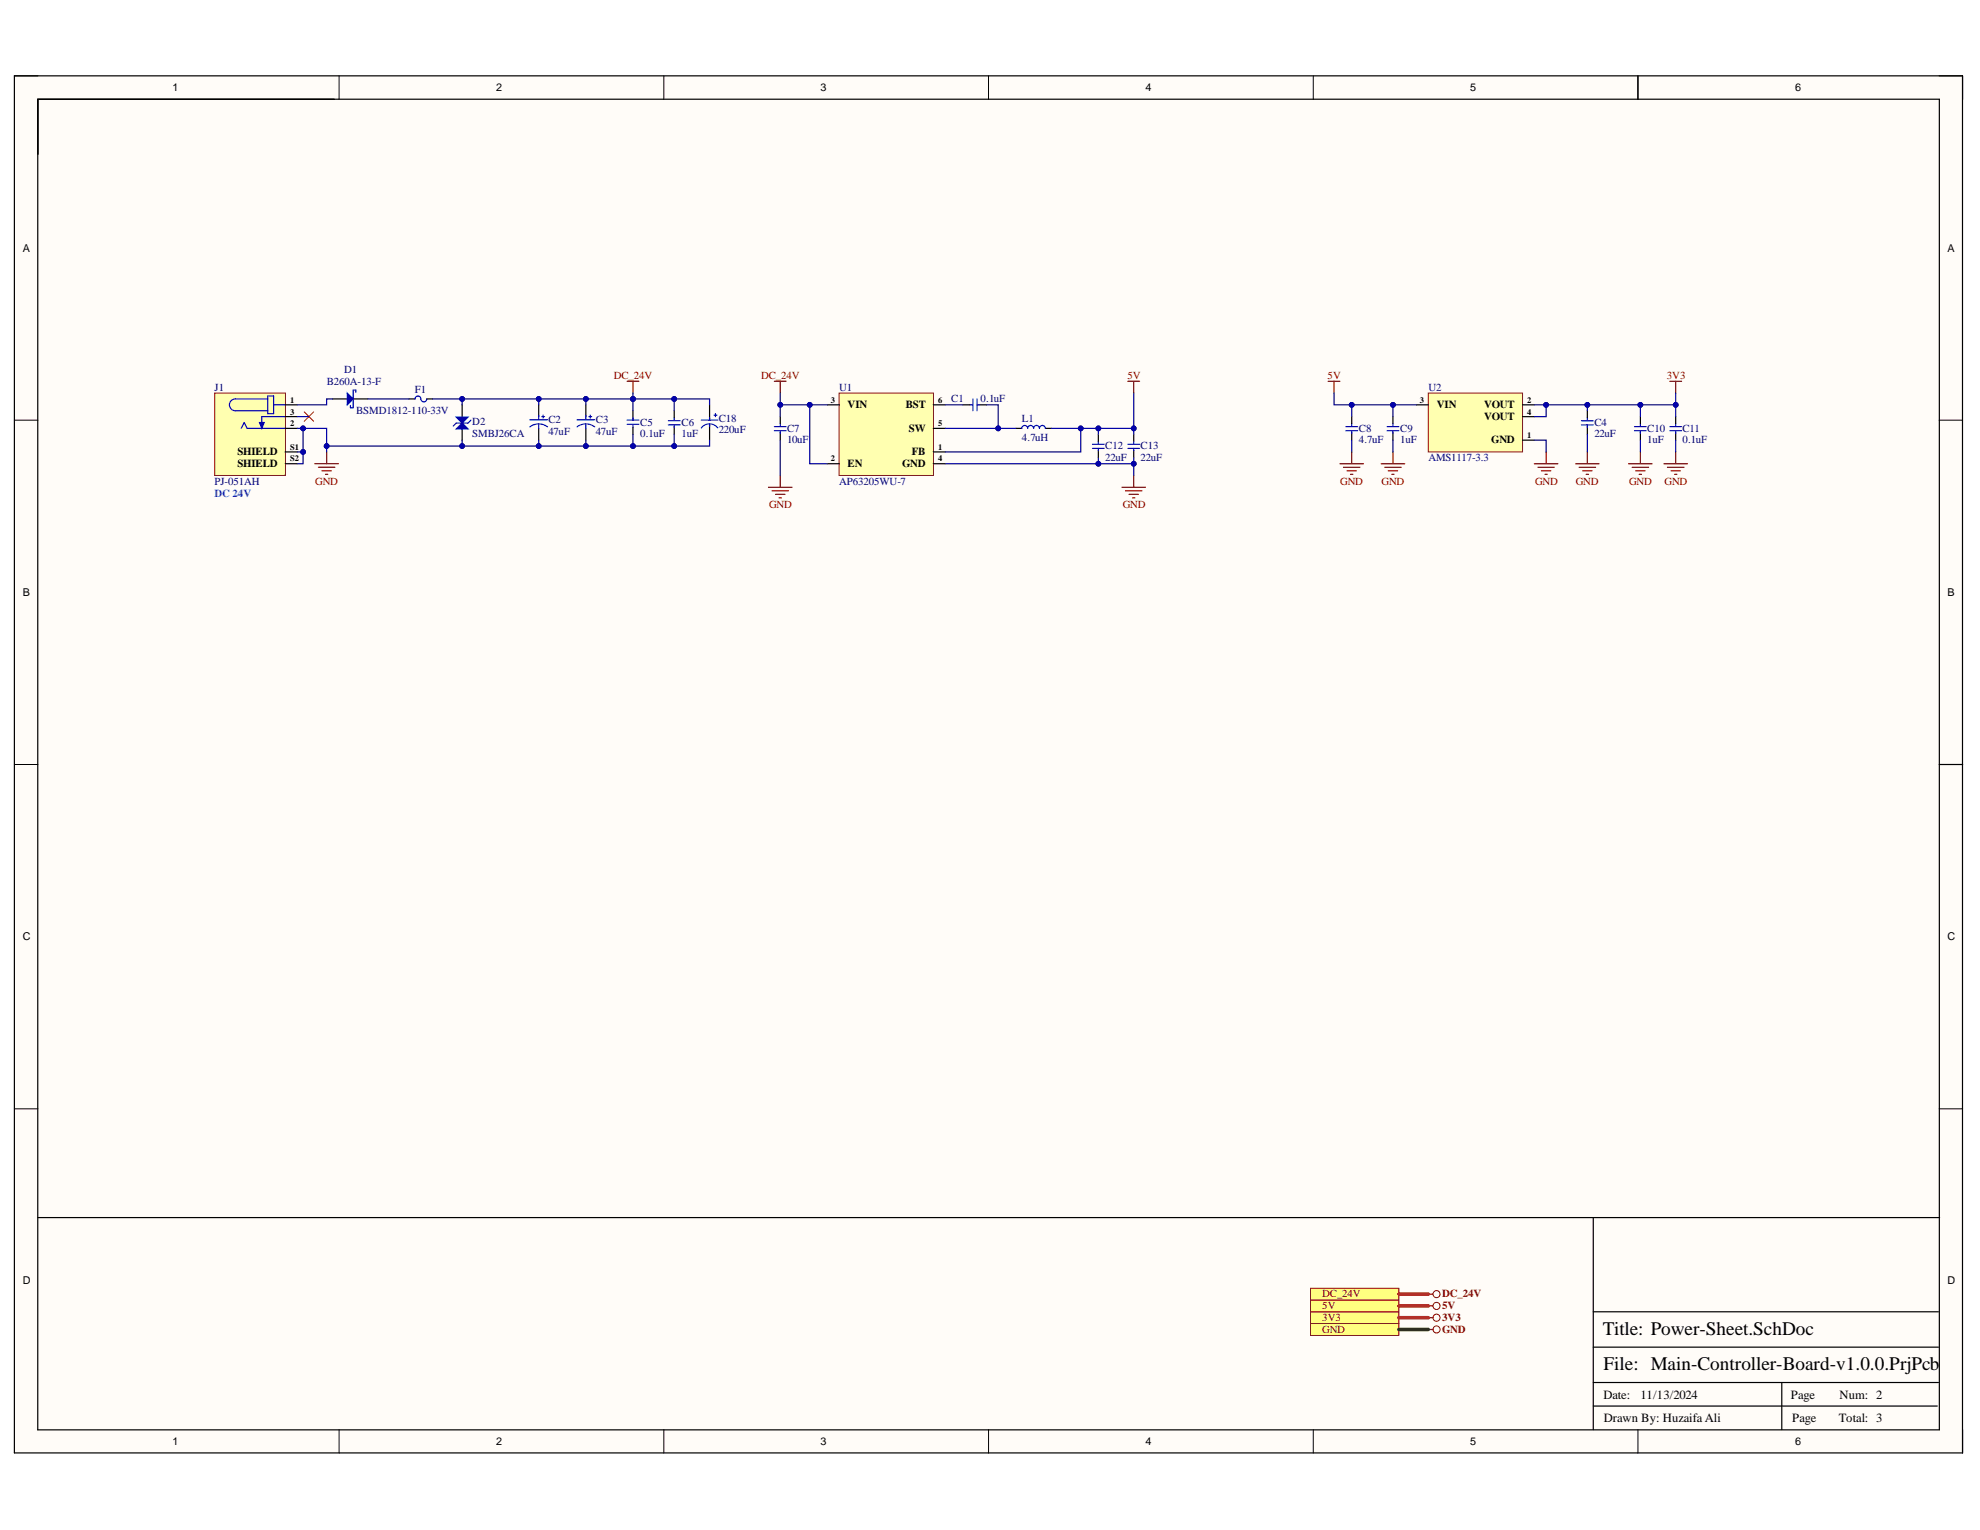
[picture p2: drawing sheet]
<svg xmlns="http://www.w3.org/2000/svg" width="279mm" height="216mm" viewBox="0 0 279 216" stroke-linecap="round" stroke-linejoin="round" font-family="sans-serif">
<defs><g id="words">
<g font-size="2.7">
<text x="226.2" y="188.3">Title: Power-Sheet.SchDoc</text>
<text x="226.3" y="193.3">File: Main-Controller-Board-v1.0.0.PrjPcb</text>
</g>
<g font-size="1.8">
<text x="226.3" y="197.4">Date:</text>
<text x="231.5" y="197.4">11/13/2024</text>
<text x="252.7" y="197.4">Page</text>
<text x="259.6" y="197.4">Num: 2</text>
<text x="226.3" y="200.7">Drawn By: Huzaifa Ali</text>
<text x="252.9" y="200.7">Page</text>
<text x="259.5" y="200.7">Total: 3</text>
</g>
<g font-size="1.5">
<text x="24.4" y="12.9">1</text>
<text x="70" y="12.9">2</text>
<text x="115.8" y="12.9">3</text>
<text x="161.6" y="12.9">4</text>
<text x="207.5" y="12.9">5</text>
<text x="253.3" y="12.9">6</text>
<text x="3.2" y="35.5">A</text>
<text x="274.8" y="35.5">A</text>
<text x="119.6" y="57.6">VIN</text>
<text x="127.8" y="57.6">BST</text>
<text x="202.7" y="57.6">VIN</text>
<text x="209.4" y="57.6">VOUT</text>
<text x="209.4" y="59.3">VOUT</text>
<text x="33.5" y="64.3">SHIELD</text>
<text x="33.5" y="65.9">SHIELD</text>
<text x="119.6" y="65.9">EN</text>
<text x="127.3" y="65.9">GND</text>
<text x="128.2" y="61">SW</text>
<text x="128.6" y="64.3">FB</text>
<text x="210.4" y="62.6">GND</text>
<text x="3.2" y="84.1">B</text>
<text x="274.8" y="84.1">B</text>
<text x="3.2" y="132.7">C</text>
<text x="274.8" y="132.7">C</text>
<text x="3.2" y="181.2">D</text>
<text x="274.8" y="181.2">D</text>
<text x="24.4" y="203.9">1</text>
<text x="70" y="203.9">2</text>
<text x="115.8" y="203.9">3</text>
<text x="161.6" y="203.9">4</text>
<text x="207.5" y="203.9">5</text>
<text x="253.3" y="203.9">6</text>
</g>
<g font-size="1.5" fill="#000080">
<text x="48.5" y="52.6">D1</text>
<text x="30.3" y="55.1">J1</text>
<text x="46.1" y="54.3">B260A-13-F</text>
<text x="50.2" y="58.4">BSMD1812-110-33V</text>
<text x="58.5" y="55.5">F1</text>
<text x="77.4" y="59.7">C2</text>
<text x="84.1" y="59.7">C3</text>
<text x="101.4" y="59.5">C18</text>
<text x="118.4" y="55.1">U1</text>
<text x="134.2" y="56.7">C1</text>
<text x="138.4" y="56.7">0.1uF</text>
<text x="144.2" y="59.6">L1</text>
<text x="201.6" y="55.1">U2</text>
<text x="66.7" y="60">D2</text>
<text x="66.7" y="61.6">SMBJ26CA</text>
<text x="77.4" y="61.4">47uF</text>
<text x="84.1" y="61.4">47uF</text>
<text x="90.3" y="60.1">C5</text>
<text x="90.3" y="61.7">0.1uF</text>
<text x="96.2" y="60.1">C6</text>
<text x="96.2" y="61.7">1uF</text>
<text x="101.4" y="61.1">220uF</text>
<text x="111.1" y="61">C7</text>
<text x="111.1" y="62.6">10uF</text>
<text x="144.2" y="62.2">4.7uH</text>
<text x="156" y="63.4">C12</text>
<text x="156" y="65.1">22uF</text>
<text x="161" y="63.4">C13</text>
<text x="161" y="65.1">22uF</text>
<text x="191.7" y="61">C8</text>
<text x="191.7" y="62.6">4.7uF</text>
<text x="197.6" y="61">C9</text>
<text x="197.6" y="62.6">1uF</text>
<text x="201.6" y="65.1">AMS1117-3.3</text>
<text x="225" y="60.1">C4</text>
<text x="225" y="61.7">22uF</text>
<text x="232.4" y="61">C10</text>
<text x="232.4" y="62.6">1uF</text>
<text x="237.4" y="61">C11</text>
<text x="237.4" y="62.6">0.1uF</text>
<text x="30.3" y="68.4">PJ-051AH</text>
<text x="118.4" y="68.4">AP63205WU-7</text>
</g>
<g font-size="1.5" fill="#800000">
<text x="86.6" y="53.4">DC_24V</text>
<text x="107.4" y="53.4">DC_24V</text>
<text x="159.1" y="53.4">5V</text>
<text x="187.3" y="53.4">5V</text>
<text x="235.2" y="53.4">3V3</text>
<text x="44.5" y="68.4">GND</text>
<text x="108.5" y="71.7">GND</text>
<text x="158.4" y="71.7">GND</text>
<text x="189.1" y="68.4">GND</text>
<text x="195" y="68.4">GND</text>
<text x="216.6" y="68.4">GND</text>
<text x="222.4" y="68.4">GND</text>
<text x="229.9" y="68.4">GND</text>
<text x="234.9" y="68.4">GND</text>
<text x="186.6" y="184.8">5V</text>
<text x="186.6" y="183.1">DC_24V</text>
<text x="203.5" y="184.8">5V</text>
<text x="203.5" y="183.1">DC_24V</text>
<text x="186.6" y="186.5">3V3</text>
<text x="186.6" y="188.1">GND</text>
<text x="203.5" y="186.5">3V3</text>
<text x="203.5" y="188.1">GND</text>
</g>
<text font-size="1.5" fill="#15c" x="30.3" y="70.1">DC 24V</text>
<g font-size="1.2">
<text x="40.9" y="56.8">1</text>
<text x="40.9" y="58.5">3</text>
<text x="117.2" y="56.8">3</text>
<text x="132.4" y="56.8">6</text>
<text x="200.4" y="56.8">3</text>
<text x="215.5" y="56.8">2</text>
<text x="215.5" y="58.5">4</text>
<text x="40.9" y="60.1">2</text>
<text x="40.9" y="63.5">S1</text>
<text x="40.9" y="65.1">S2</text>
<text x="117.2" y="65.1">2</text>
<text x="132.4" y="63.5">1</text>
<text x="132.4" y="65.1">4</text>
<text x="132.4" y="60.1">5</text>
<text x="215.5" y="61.8">1</text>
</g>
</g></defs>
<g fill="#fffcf8">
<path d="M2 10.7h275v194.4h-275z" fill-rule="evenodd"/>
<path d="M5.4 14h268.2v187.7h-268.2z" fill-rule="evenodd"/>
</g>
<g fill="none" stroke="#000" stroke-width=".14">
<path d="M2 10.7h3.4M47.9 10.7v3.3M93.7 10.7v3.3M139.5 10.7v3.3M185.3 10.7v3.3M231.1 10.7v3.3M273.6 10.7h3.4v3.3M2 59.3h3.4M273.6 59.3h3.4M2 107.9h3.4M273.6 107.9h3.4M2 156.5h3.4"/>
<path d="M273.6 156.5h3.4M47.9 201.7v3.4M93.7 201.7v3.4M139.5 201.7v3.4M185.3 201.7v3.4M231.1 201.7v3.4M277 201.7v3.4"/>
</g>
<path d="M2 10.7h274.9v194.3h-274.9zM5.3 14h268.4v187.8h-268.4zM231.1 10.7v3.3M273.7 107.9h3.3M273.7 171.8h-48.9v29.9M224.8 198.4h48.6M224.8 195.1h48.7M224.8 190.1h48.7M224.8 185.1h48.7M251.4 195.1v6.6" fill="none" stroke="#000" stroke-width=".17"/>
<path d="M184.9 185.1h12.5v1.7h-12.5z" fill-rule="evenodd" fill="#ffff80"/>
<g fill="none" stroke="#800000" stroke-width=".14">
<path d="M184.9 185.1h12.5v1.7h-12.5z"/>
<circle cx="202.7" cy="185.9" r=".5"/>
</g>
<path d="M201.5 185.9h.7" fill="none" stroke="#800000" stroke-width=".17"/>
<path d="M184.9 183.5h12.5v1.6h-12.5z" fill-rule="evenodd" fill="#ffff80"/>
<g fill="none" stroke="#800000" stroke-width=".14">
<path d="M184.9 183.5h12.5v1.6h-12.5z"/>
<circle cx="202.7" cy="184.3" r=".5"/>
</g>
<path d="M201.5 184.3h.7" fill="none" stroke="#800000" stroke-width=".17"/>
<path d="M184.9 186.8h12.5v1.6h-12.5z" fill-rule="evenodd" fill="#ffff80"/>
<g fill="none" stroke="#800000" stroke-width=".14">
<path d="M184.9 186.8h12.5v1.6h-12.5z"/>
<circle cx="202.7" cy="187.6" r=".5"/>
</g>
<path d="M201.5 187.6h.7" fill="none" stroke="#800000" stroke-width=".17"/>
<path d="M184.9 181.8h12.5v1.7h-12.5z" fill-rule="evenodd" fill="#ffff80"/>
<g fill="none" stroke="#800000" stroke-width=".14">
<path d="M184.9 181.8h12.5v1.7h-12.5z"/>
<circle cx="202.7" cy="182.6" r=".5"/>
</g>
<path d="M88.5 53.8h1.7M89.3 53.8v1.7M44.4 65.4h3.4M44.9 65.9h2.4M45.4 66.4h1.4M45.9 66.9h.4M46.1 63.8v1.6M201.5 182.6h.7" fill="none" stroke="#800000" stroke-width=".17"/>
<path d="M5.4 171.8h219.4" fill="none" stroke="#000" stroke-width=".17"/>
<path d="M42.9 58.1l1.4 1.4M44.3 58.1l-1.4 1.4" fill="none" stroke="#f00" stroke-width=".14"/>
<path d="M30.3 55.5h10v11.6h-10z" fill-rule="evenodd" fill="#ffffb0"/>
<path d="M30.3 55.5h10v11.6h-10z" fill="none" stroke="#800000" stroke-width=".14"/>
<path d="M33.2 56.3h4.6M33.2 58h4.6M37.8 55.9h.8v2.5h-.8zM38.6 57.1h1.7M40.3 58.8h-3.4v1.6M34 60.4l.5-.8 .4 .8h5.4" fill="none" stroke="#00f" stroke-width=".17"/>
<path d="M36.6 59.6h.7l-.4 .8z" fill="#00f"/>
<g fill="none" stroke="#00f" stroke-width=".17">
<path d="M33.2 56.3a.83 .83 0 0 0-.8 .8 .83 .83 0 0 0 .8 .9M36.6 59.6h.7l-.4 .8zM74.8 59.2h2.5M76 58.6v.6M76 59.8v.6M76.4 58.8h.4M76.6 58.6v.4M81.4 59.2h2.5M82.7 58.6v.6M82.7 59.8v.6M83.1 58.8h.4M83.3 58.6v.4"/>
<path d="M74.8 60.2a2.07 2.07 0 0 1 2.5 0M81.4 60.2a2.07 2.07 0 0 1 2.5 0"/>
</g>
<path d="M40.3 57.1h1.6M40.3 58.8h1.6M76 57.1v1.7M82.7 57.1v1.7M40.3 60.4h1.6M40.3 63.8h1.6M40.3 65.4h1.6M76 60.4v1.7M82.7 60.4v1.7" fill="none" stroke="#000" stroke-width=".17"/>
<path d="M201.5 55.5h13.3v8.3h-13.3z" fill-rule="evenodd" fill="#ffffb0"/>
<path d="M201.5 55.5h13.3v8.3h-13.3z" fill="none" stroke="#800000" stroke-width=".14"/>
<g fill="none" stroke="#000" stroke-width=".17">
<path d="M110.1 58.8v1M135.9 57.1h1M138.1 57.1h1.1M190.7 58.8v1M196.6 58.8v1M199.9 57.1h1.6M214.8 57.1h1.7M214.8 58.8h1.7M231.5 58.8v1M110.1 61v1.1M190.7 61v1.1M196.6 61v1.1"/>
<path d="M214.8 62.1h1.7M231.5 61v1.1"/>
</g>
<g fill="none" stroke="#800000" stroke-width=".17">
<path d="M159.2 53.8h1.6M160 53.8v1.7M187.4 53.8h1.7M188.2 53.8v1.7M235.6 53.8h1.7M236.5 53.8v1.7M108.4 68.8h3.4M108.9 69.3h2.4M109.4 69.8h1.4M109.9 70.3h.4M110.1 67.1v1.7M158.3 68.8h3.3"/>
<path d="M158.8 69.3h2.3M159.3 69.8h1.3M159.8 70.3h.3M160 67.1v1.7M189.1 65.4h3.3M189.6 65.9h2.3M190.1 66.4h1.3M190.6 66.9h.3M190.7 63.8v1.6M194.9 65.4h3.3M195.4 65.9h2.3M195.9 66.4h1.3"/>
<path d="M196.4 66.9h.3M196.6 63.8v1.6M216.5 65.4h3.3M217 65.9h2.3M217.5 66.4h1.3M218 66.9h.3M218.2 63.8v1.6M222.3 65.4h3.4M222.8 65.9h2.4M223.3 66.4h1.4M223.8 66.9h.4M224 63.8v1.6"/>
<path d="M229.8 65.4h3.3M230.3 65.9h2.3M230.8 66.4h1.3M231.3 66.9h.3M231.5 63.8v1.6"/>
</g>
<g fill="none" stroke="#00f" stroke-width=".17">
<path d="M110.1 59.8v.3M136.9 57.1h.3M137.3 56.3v1.7M137.9 57.1h.3M137.9 56.3v1.7M190.7 59.8v.3M196.6 59.8v.3M231.5 59.8v.3M109.3 60.8h1.6M109.3 60.2h1.6M110.1 60.8v.3M189.9 60.8h1.7"/>
<path d="M189.9 60.2h1.7M190.7 60.8v.3M195.7 60.8h1.7M195.7 60.2h1.7M196.6 60.8v.3M230.6 60.8h1.7M230.6 60.2h1.7M231.5 60.8v.3"/>
</g>
<path d="M118.4 55.5h13.3v11.6h-13.3z" fill-rule="evenodd" fill="#ffffb0"/>
<path d="M118.4 55.5h13.3v11.6h-13.3z" fill="none" stroke="#800000" stroke-width=".14"/>
<g fill="none" stroke="#000" stroke-width=".17">
<path d="M65.2 57.1v1.7M89.3 58v1M95.1 58v1M116.8 57.1h1.6M131.7 57.1h1.7M236.5 58.8v1M65.2 60.4v1.7M89.3 60.3v1M95.1 60.2v1.1M116.8 65.4h1.6M131.7 63.8h1.7M131.7 65.4h1.7"/>
<path d="M131.7 60.4h1.7M143.4 60.4h.8M147.5 60.4h.8M236.5 61v1.1"/>
</g>
<g fill="none" stroke="#00f" stroke-width=".17">
<path d="M88.5 59.3h1.7M88.5 59.9h1.7M89.3 59v.3M89.3 60v.3M94.3 60h1.7M94.3 59.4h1.7M95.1 59v.3M95.1 60v.3M236.5 59.8v.3M144.2 60.4a.41 .41 0 0 1 .4-.4 .41 .41 0 0 1 .4 .4 .42 .42 0 0 1 .4-.4 .42 .42 0 0 1 .4 .4 .41 .41 0 0 1 .5-.4 .41 .41 0 0 1 .4 .4 .41 .41 0 0 1 .4-.4 .41 .41 0 0 1 .4 .4M235.6 60.8h1.7M235.6 60.2h1.7"/>
<path d="M236.5 60.8v.3"/>
</g>
<path d="M234.8 65.4h3.3M235.3 65.9h2.3M235.8 66.4h1.3M236.3 66.9h.3M236.5 63.8v1.6" fill="none" stroke="#800000" stroke-width=".17"/>
<path d="M64.4 60.5l.8-.8 .8 .8z" fill="#00f"/>
<path d="M66.5 59.3l-.5 .4h-1.6l-.4 .4M64.4 60.5l.8-.8 .8 .8z" fill="none" stroke="#00f" stroke-width=".17"/>
<path d="M64.4 58.9h1.6l-.8 .8z" fill="#00f"/>
<path d="M64.4 58.9h1.6l-.8 .8z" fill="none" stroke="#00f" stroke-width=".17"/>
<path d="M109.3 53.8h1.6M110.1 53.8v1.7" fill="none" stroke="#800000" stroke-width=".17"/>
<path d="M46.9 56.3h2.1M49.8 56.3h2.1" fill="none" stroke="#000" stroke-width=".17"/>
<path d="M49 55.5l.8 .8-.8 .8z" fill="#00f"/>
<g fill="none" stroke="#00f" stroke-width=".17">
<path d="M49 55.5l.8 .8-.8 .8zM49.4 57.2v.3h.4M50.2 55.4v-.4h-.4v2.5M58.6 56.3a.41 .41 0 0 1 .4-.4 .41 .41 0 0 1 .4 .4 .41 .41 0 0 0 .4 .4 .41 .41 0 0 0 .4-.4M99 59.3h2.3M100.1 59v.3M100.1 59.9v.3M100.8 58.6h.4M101 58.4v.4M223.2 60h1.6M223.2 59.4h1.6M224 59v.3"/>
<path d="M224 60v.3M101.3 60.4a1.47 1.47 0 0 0-2.3 0M154.2 63.3h1.6M154.2 62.7h1.6M155 62.3v.3M155 63.3v.3M159.2 63.3h1.6M159.2 62.7h1.6M160 62.3v.3M160 63.3v.3"/>
</g>
<path d="M57.7 56.3h.9M60.2 56.3h.9M100.1 57.1v2.2M100.1 60v2.1M224 58v1M155 61.3v1M155 63.5v1.1M160 61.3v1M160 63.5v1.1M224 60.2v1.1" fill="none" stroke="#000" stroke-width=".17"/>
<path d="M197.4 185.9h4.1M197.4 184.3h4.1M197.4 182.6h4.1" fill="none" stroke="#f00" stroke-width=".51"/>
<path d="M197.4 187.6h4.1" fill="none" stroke="#274e13" stroke-width=".51"/>
<path d="M76 62.1v.8" fill="none" stroke="#000080" stroke-width=".17"/>
<circle cx="76" cy="62.9" r=".33" fill="#000080"/>
<circle cx="76" cy="62.9" r=".33" fill="none" stroke="#000080" stroke-width=".14"/>
<path d="M89.3 55.5v.8" fill="none" stroke="#000080" stroke-width=".17"/>
<circle cx="89.3" cy="56.3" r=".33" fill="#000080"/>
<circle cx="89.3" cy="56.3" r=".33" fill="none" stroke="#000080" stroke-width=".14"/>
<path d="M89.3 61.3v1.6h-43.2" fill="none" stroke="#000080" stroke-width=".17"/>
<circle cx="89.3" cy="62.9" r=".33" fill="#000080"/>
<circle cx="89.3" cy="62.9" r=".33" fill="none" stroke="#000080" stroke-width=".14"/>
<circle cx="82.7" cy="62.9" r=".33" fill="#000080"/>
<circle cx="82.7" cy="62.9" r=".33" fill="none" stroke="#000080" stroke-width=".14"/>
<circle cx="76" cy="62.9" r=".33" fill="#000080"/>
<circle cx="76" cy="62.9" r=".33" fill="none" stroke="#000080" stroke-width=".14"/>
<circle cx="65.2" cy="62.9" r=".33" fill="#000080"/>
<circle cx="65.2" cy="62.9" r=".33" fill="none" stroke="#000080" stroke-width=".14"/>
<circle cx="46.1" cy="62.9" r=".33" fill="#000080"/>
<circle cx="46.1" cy="62.9" r=".33" fill="none" stroke="#000080" stroke-width=".14"/>
<path d="M82.7 56.3v.8" fill="none" stroke="#000080" stroke-width=".17"/>
<circle cx="82.7" cy="56.3" r=".33" fill="#000080"/>
<circle cx="82.7" cy="56.3" r=".33" fill="none" stroke="#000080" stroke-width=".14"/>
<path d="M82.7 62.1v.8" fill="none" stroke="#000080" stroke-width=".17"/>
<circle cx="82.7" cy="62.9" r=".33" fill="#000080"/>
<circle cx="82.7" cy="62.9" r=".33" fill="none" stroke="#000080" stroke-width=".14"/>
<path d="M41.9 58.8h1.7M41.9 60.4h4.2v3.4" fill="none" stroke="#000080" stroke-width=".17"/>
<circle cx="42.8" cy="60.4" r=".33" fill="#000080"/>
<circle cx="42.8" cy="60.4" r=".33" fill="none" stroke="#000080" stroke-width=".14"/>
<circle cx="46.1" cy="62.9" r=".33" fill="#000080"/>
<circle cx="46.1" cy="62.9" r=".33" fill="none" stroke="#000080" stroke-width=".14"/>
<path d="M42.8 60.4v5h-.9" fill="none" stroke="#000080" stroke-width=".17"/>
<circle cx="42.8" cy="63.8" r=".33" fill="#000080"/>
<circle cx="42.8" cy="63.8" r=".33" fill="none" stroke="#000080" stroke-width=".14"/>
<circle cx="42.8" cy="60.4" r=".33" fill="#000080"/>
<circle cx="42.8" cy="60.4" r=".33" fill="none" stroke="#000080" stroke-width=".14"/>
<path d="M41.9 63.8h.9" fill="none" stroke="#000080" stroke-width=".17"/>
<circle cx="42.8" cy="63.8" r=".33" fill="#000080"/>
<circle cx="42.8" cy="63.8" r=".33" fill="none" stroke="#000080" stroke-width=".14"/>
<path d="M46.9 56.3h-.8v.8h-4.2M76 57.1v-.8h13.3v1.7" fill="none" stroke="#000080" stroke-width=".17"/>
<circle cx="76" cy="56.3" r=".33" fill="#000080"/>
<circle cx="76" cy="56.3" r=".33" fill="none" stroke="#000080" stroke-width=".14"/>
<circle cx="82.7" cy="56.3" r=".33" fill="#000080"/>
<circle cx="82.7" cy="56.3" r=".33" fill="none" stroke="#000080" stroke-width=".14"/>
<circle cx="89.3" cy="56.3" r=".33" fill="#000080"/>
<circle cx="89.3" cy="56.3" r=".33" fill="none" stroke="#000080" stroke-width=".14"/>
<path d="M61.1 56.3h14.9" fill="none" stroke="#000080" stroke-width=".17"/>
<circle cx="65.2" cy="56.3" r=".33" fill="#000080"/>
<circle cx="65.2" cy="56.3" r=".33" fill="none" stroke="#000080" stroke-width=".14"/>
<circle cx="76" cy="56.3" r=".33" fill="#000080"/>
<circle cx="76" cy="56.3" r=".33" fill="none" stroke="#000080" stroke-width=".14"/>
<path d="M65.2 56.3v.8" fill="none" stroke="#000080" stroke-width=".17"/>
<circle cx="65.2" cy="56.3" r=".33" fill="#000080"/>
<circle cx="65.2" cy="56.3" r=".33" fill="none" stroke="#000080" stroke-width=".14"/>
<path d="M65.2 62.1v.8" fill="none" stroke="#000080" stroke-width=".17"/>
<circle cx="65.2" cy="62.9" r=".33" fill="#000080"/>
<circle cx="65.2" cy="62.9" r=".33" fill="none" stroke="#000080" stroke-width=".14"/>
<path d="M231.5 57.1v1.7M190.7 62.1v1.7M231.5 62.1v1.7" fill="none" stroke="#000080" stroke-width=".17"/>
<circle cx="231.5" cy="57.1" r=".33" fill="#000080"/>
<circle cx="231.5" cy="57.1" r=".33" fill="none" stroke="#000080" stroke-width=".14"/>
<path d="M188.2 55.5v1.6h2.5v1.7" fill="none" stroke="#000080" stroke-width=".17"/>
<circle cx="190.7" cy="57.1" r=".33" fill="#000080"/>
<circle cx="190.7" cy="57.1" r=".33" fill="none" stroke="#000080" stroke-width=".14"/>
<path d="M199.9 57.1h-3.3v1.7M196.6 62.1v1.7" fill="none" stroke="#000080" stroke-width=".17"/>
<circle cx="196.6" cy="57.1" r=".33" fill="#000080"/>
<circle cx="196.6" cy="57.1" r=".33" fill="none" stroke="#000080" stroke-width=".14"/>
<path d="M190.7 57.1h5.9" fill="none" stroke="#000080" stroke-width=".17"/>
<circle cx="190.7" cy="57.1" r=".33" fill="#000080"/>
<circle cx="190.7" cy="57.1" r=".33" fill="none" stroke="#000080" stroke-width=".14"/>
<circle cx="196.6" cy="57.1" r=".33" fill="#000080"/>
<circle cx="196.6" cy="57.1" r=".33" fill="none" stroke="#000080" stroke-width=".14"/>
<path d="M218.2 57.1v1.7h-1.7" fill="none" stroke="#000080" stroke-width=".17"/>
<circle cx="218.2" cy="57.1" r=".33" fill="#000080"/>
<circle cx="218.2" cy="57.1" r=".33" fill="none" stroke="#000080" stroke-width=".14"/>
<path d="M133.4 57.1h2.5M139.2 57.1h1.7v3.3M216.5 62.1h1.7v1.7" fill="none" stroke="#000080" stroke-width=".17"/>
<circle cx="140.9" cy="60.4" r=".33" fill="#000080"/>
<circle cx="140.9" cy="60.4" r=".33" fill="none" stroke="#000080" stroke-width=".14"/>
<path d="M148.3 60.4h4.2v3.4h-19.1" fill="none" stroke="#000080" stroke-width=".17"/>
<circle cx="152.5" cy="60.4" r=".33" fill="#000080"/>
<circle cx="152.5" cy="60.4" r=".33" fill="none" stroke="#000080" stroke-width=".14"/>
<path d="M152.5 60.4h2.5v.9" fill="none" stroke="#000080" stroke-width=".17"/>
<circle cx="155" cy="60.4" r=".33" fill="#000080"/>
<circle cx="155" cy="60.4" r=".33" fill="none" stroke="#000080" stroke-width=".14"/>
<circle cx="152.5" cy="60.4" r=".33" fill="#000080"/>
<circle cx="152.5" cy="60.4" r=".33" fill="none" stroke="#000080" stroke-width=".14"/>
<path d="M155 60.4h5v.9" fill="none" stroke="#000080" stroke-width=".17"/>
<circle cx="160" cy="60.4" r=".33" fill="#000080"/>
<circle cx="160" cy="60.4" r=".33" fill="none" stroke="#000080" stroke-width=".14"/>
<circle cx="155" cy="60.4" r=".33" fill="#000080"/>
<circle cx="155" cy="60.4" r=".33" fill="none" stroke="#000080" stroke-width=".14"/>
<path d="M155 64.6v.8h5" fill="none" stroke="#000080" stroke-width=".17"/>
<circle cx="155" cy="65.4" r=".33" fill="#000080"/>
<circle cx="155" cy="65.4" r=".33" fill="none" stroke="#000080" stroke-width=".14"/>
<circle cx="160" cy="65.4" r=".33" fill="#000080"/>
<circle cx="160" cy="65.4" r=".33" fill="none" stroke="#000080" stroke-width=".14"/>
<path d="M133.4 65.4h21.6" fill="none" stroke="#000080" stroke-width=".17"/>
<circle cx="155" cy="65.4" r=".33" fill="#000080"/>
<circle cx="155" cy="65.4" r=".33" fill="none" stroke="#000080" stroke-width=".14"/>
<path d="M160 55.5v4.9" fill="none" stroke="#000080" stroke-width=".17"/>
<circle cx="160" cy="60.4" r=".33" fill="#000080"/>
<circle cx="160" cy="60.4" r=".33" fill="none" stroke="#000080" stroke-width=".14"/>
<path d="M116.8 57.1h-2.5v8.3h2.5" fill="none" stroke="#000080" stroke-width=".17"/>
<circle cx="114.3" cy="57.1" r=".33" fill="#000080"/>
<circle cx="114.3" cy="57.1" r=".33" fill="none" stroke="#000080" stroke-width=".14"/>
<path d="M110.1 57.1h4.2M110.1 62.1v5" fill="none" stroke="#000080" stroke-width=".17"/>
<circle cx="114.3" cy="57.1" r=".33" fill="#000080"/>
<circle cx="114.3" cy="57.1" r=".33" fill="none" stroke="#000080" stroke-width=".14"/>
<circle cx="110.1" cy="57.1" r=".33" fill="#000080"/>
<circle cx="110.1" cy="57.1" r=".33" fill="none" stroke="#000080" stroke-width=".14"/>
<path d="M133.4 60.4h10" fill="none" stroke="#000080" stroke-width=".17"/>
<circle cx="140.9" cy="60.4" r=".33" fill="#000080"/>
<circle cx="140.9" cy="60.4" r=".33" fill="none" stroke="#000080" stroke-width=".14"/>
<path d="M110.1 55.5v3.3" fill="none" stroke="#000080" stroke-width=".17"/>
<circle cx="110.1" cy="57.1" r=".33" fill="#000080"/>
<circle cx="110.1" cy="57.1" r=".33" fill="none" stroke="#000080" stroke-width=".14"/>
<path d="M160 64.6v2.5" fill="none" stroke="#000080" stroke-width=".17"/>
<circle cx="160" cy="65.4" r=".33" fill="#000080"/>
<circle cx="160" cy="65.4" r=".33" fill="none" stroke="#000080" stroke-width=".14"/>
<path d="M236.5 57.1v1.7" fill="none" stroke="#000080" stroke-width=".17"/>
<circle cx="236.5" cy="57.1" r=".33" fill="#000080"/>
<circle cx="236.5" cy="57.1" r=".33" fill="none" stroke="#000080" stroke-width=".14"/>
<path d="M236.5 55.5v1.6h-20M236.5 62.1v1.7" fill="none" stroke="#000080" stroke-width=".17"/>
<circle cx="218.2" cy="57.1" r=".33" fill="#000080"/>
<circle cx="218.2" cy="57.1" r=".33" fill="none" stroke="#000080" stroke-width=".14"/>
<circle cx="224" cy="57.1" r=".33" fill="#000080"/>
<circle cx="224" cy="57.1" r=".33" fill="none" stroke="#000080" stroke-width=".14"/>
<circle cx="231.5" cy="57.1" r=".33" fill="#000080"/>
<circle cx="231.5" cy="57.1" r=".33" fill="none" stroke="#000080" stroke-width=".14"/>
<circle cx="236.5" cy="57.1" r=".33" fill="#000080"/>
<circle cx="236.5" cy="57.1" r=".33" fill="none" stroke="#000080" stroke-width=".14"/>
<path d="M89.3 56.3h5.8v1.7" fill="none" stroke="#000080" stroke-width=".17"/>
<circle cx="89.3" cy="56.3" r=".33" fill="#000080"/>
<circle cx="89.3" cy="56.3" r=".33" fill="none" stroke="#000080" stroke-width=".14"/>
<circle cx="95.1" cy="56.3" r=".33" fill="#000080"/>
<circle cx="95.1" cy="56.3" r=".33" fill="none" stroke="#000080" stroke-width=".14"/>
<path d="M95.1 61.3v1.6h-5.8" fill="none" stroke="#000080" stroke-width=".17"/>
<circle cx="95.1" cy="62.9" r=".33" fill="#000080"/>
<circle cx="95.1" cy="62.9" r=".33" fill="none" stroke="#000080" stroke-width=".14"/>
<circle cx="89.3" cy="62.9" r=".33" fill="#000080"/>
<circle cx="89.3" cy="62.9" r=".33" fill="none" stroke="#000080" stroke-width=".14"/>
<path d="M51.9 56.3h5.8M224 57.1v.9" fill="none" stroke="#000080" stroke-width=".17"/>
<circle cx="224" cy="57.1" r=".33" fill="#000080"/>
<circle cx="224" cy="57.1" r=".33" fill="none" stroke="#000080" stroke-width=".14"/>
<path d="M95.1 56.3h5v.8M224 61.3v2.5" fill="none" stroke="#000080" stroke-width=".17"/>
<circle cx="95.1" cy="56.3" r=".33" fill="#000080"/>
<circle cx="95.1" cy="56.3" r=".33" fill="none" stroke="#000080" stroke-width=".14"/>
<path d="M100.1 62.1v.8h-5" fill="none" stroke="#000080" stroke-width=".17"/>
<circle cx="95.1" cy="62.9" r=".33" fill="#000080"/>
<circle cx="95.1" cy="62.9" r=".33" fill="none" stroke="#000080" stroke-width=".14"/>
<use href="#words"/>
</svg>
